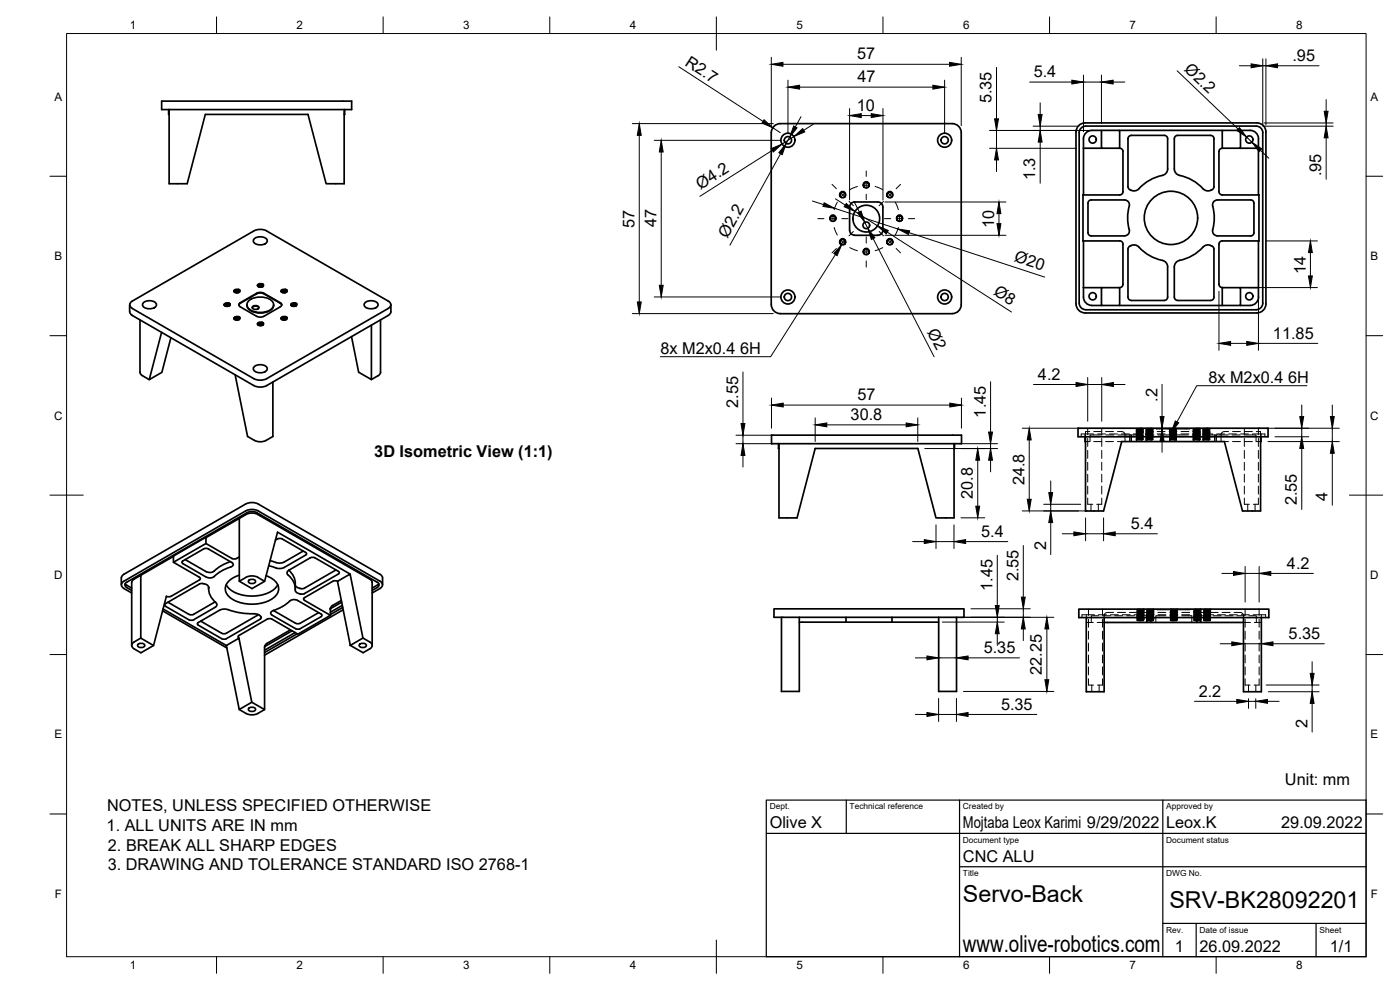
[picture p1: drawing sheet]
<svg xmlns="http://www.w3.org/2000/svg" width="420mm" height="297mm" viewBox="0 0 420 297" stroke-linecap="round" stroke-linejoin="round" font-family="sans-serif">
<defs><g id="words">
<g font-size="7">
<text x="289" y="270.6">Servo-Back</text>
<text x="350.9" y="272.3">SRV-BK28092201</text>
<text x="289" y="285.5">www.olive-robotics.com</text>
</g>
<g font-size="4.9">
<text x="257.3" y="17.8">57</text>
<text x="205.3" y="19.4" transform="rotate(33 205.3 19.4)">R2.7</text>
<text x="310.2" y="23.2">5.4</text>
<text x="355.2" y="21" transform="rotate(44 355.2 21)">Ø2.2</text>
<text x="387.9" y="18.3">.95</text>
<text x="257.3" y="24.8">47</text>
<text x="257.1" y="33.2">10</text>
<text x="297.6" y="31" transform="rotate(-90 297.6 31)">5.35</text>
<text x="396.5" y="52.8" transform="rotate(-90 396.5 52.8)">.95</text>
<text x="210.2" y="57" transform="rotate(-32 210.2 57)">Ø4.2</text>
<text x="310.7" y="54.1" transform="rotate(-90 310.7 54.1)">1.3</text>
<text x="190.4" y="68.3" transform="rotate(-90 190.4 68.3)">57</text>
<text x="197" y="68.2" transform="rotate(-90 197 68.2)">47</text>
<text x="218.3" y="71.8" transform="rotate(-61 218.3 71.8)">Ø2.2</text>
<text x="298.3" y="68.5" transform="rotate(-90 298.3 68.5)">10</text>
<text x="304.1" y="78.4" transform="rotate(18 304.1 78.4)">Ø20</text>
<text x="391.9" y="82.2" transform="rotate(-90 391.9 82.2)">14</text>
<text x="297.9" y="88.2" transform="rotate(33 297.9 88.2)">Ø8</text>
<text x="278.2" y="99.5" transform="rotate(63 278.2 99.5)">Ø2</text>
<text x="382" y="101.6">11.85</text>
<text x="198.2" y="106.3">8x M2x0.4</text>
<text x="222.1" y="106.3">6H</text>
<text x="311.5" y="114">4.2</text>
<text x="362.6" y="115">8x M2x0.4</text>
<text x="386.6" y="115">6H</text>
<text x="221.5" y="122.3" transform="rotate(-90 221.5 122.3)">2.55</text>
<text x="257.3" y="120.1">57</text>
<text x="295.8" y="125.3" transform="rotate(-90 295.8 125.3)">1.45</text>
<text x="347.3" y="120.6" transform="rotate(-90 347.3 120.6)">.2</text>
<text x="255.3" y="126">30.8</text>
<text x="112.3" y="137.2">3D Isometric View (1:1)</text>
<text x="292" y="149.7" transform="rotate(-90 292 149.7)">20.8</text>
<text x="307.4" y="145.6" transform="rotate(-90 307.4 145.6)">24.8</text>
<text x="389.2" y="151.6" transform="rotate(-90 389.2 151.6)">2.55</text>
<text x="398.4" y="150.2" transform="rotate(-90 398.4 150.2)">4</text>
<text x="294.5" y="161">5.4</text>
<text x="339.4" y="158.7">5.4</text>
<text x="313.9" y="165.2" transform="rotate(-90 313.9 165.2)">2</text>
<text x="386.2" y="170.7">4.2</text>
<text x="297.8" y="177.3" transform="rotate(-90 297.8 177.3)">1.45</text>
<text x="305.6" y="174.4" transform="rotate(-90 305.6 174.4)">2.55</text>
<text x="386.7" y="191.7">5.35</text>
<text x="295.2" y="195.9">5.35</text>
<text x="312.7" y="202.4" transform="rotate(-90 312.7 202.4)">22.25</text>
<text x="359.7" y="209">2.2</text>
<text x="300.4" y="212.9">5.35</text>
<text x="392.4" y="218.4" transform="rotate(-90 392.4 218.4)">2</text>
<text x="385.6" y="235.5">Unit: mm</text>
<text x="32.2" y="243.4">NOTES, UNLESS SPECIFIED OTHERWISE</text>
<text x="32" y="249.4">1. ALL UNITS ARE IN mm</text>
<text x="231" y="248.5">Olive X</text>
<text x="289" y="248.5">Mojtaba Leox Karimi 9/29/2022</text>
<text x="350" y="248.5">Leox.K</text>
<text x="384.5" y="248.5">29.09.2022</text>
<text x="32.4" y="255.2">2. BREAK ALL SHARP EDGES</text>
<text x="32.3" y="261.1">3. DRAWING AND TOLERANCE STANDARD ISO 2768-1</text>
<text x="289" y="258.6">CNC ALU</text>
<text x="352.6" y="285.7">1</text>
<text x="360" y="285.5">26.09.2022</text>
<text x="399.1" y="285.7">1/1</text>
</g>
<g font-size="3.5">
<text x="39" y="8.8">1</text>
<text x="89" y="8.8">2</text>
<text x="139" y="8.8">3</text>
<text x="189" y="8.8">4</text>
<text x="239" y="8.8">5</text>
<text x="289" y="8.8">6</text>
<text x="339" y="8.8">7</text>
<text x="389" y="8.8">8</text>
<text x="16.3" y="30.2">A</text>
<text x="411.3" y="30.2">A</text>
<text x="16.3" y="78">B</text>
<text x="411.3" y="78">B</text>
<text x="16.2" y="125.9">C</text>
<text x="411.2" y="125.9">C</text>
<text x="16.2" y="173.7">D</text>
<text x="411.2" y="173.7">D</text>
<text x="16.3" y="221.6">E</text>
<text x="411.3" y="221.6">E</text>
<text x="16.4" y="269.4">F</text>
<text x="411.4" y="269.4">F</text>
<text x="39" y="290.8">1</text>
<text x="89" y="290.8">2</text>
<text x="139" y="290.8">3</text>
<text x="189" y="290.8">4</text>
<text x="239" y="290.8">5</text>
<text x="289" y="290.8">6</text>
<text x="339" y="290.8">7</text>
<text x="389" y="290.8">8</text>
</g>
<g font-size="2.5">
<text x="231" y="242.9">Dept.</text>
<text x="255" y="242.9">Technical reference</text>
<text x="289" y="242.9">Created by</text>
<text x="350" y="242.9">Approved by</text>
<text x="289" y="252.8">Document type</text>
<text x="350" y="252.8">Document status</text>
<text x="289" y="262.9">Title</text>
<text x="350" y="262.9">DWG No.</text>
<text x="350" y="279.9">Rev.</text>
<text x="360" y="279.9">Date of issue</text>
<text x="396" y="279.9">Sheet</text>
</g>
</g></defs>
<!-- layer: Visible -->
<g fill="none" stroke="#000" stroke-width=".51">
<path d="M48.5 30.3h57v2.6h-57zM50.6 32.9l.2 1.4M50.8 32.9v22.2h5.4l5.4-20.8h30.8l5.5 20.8h5.4v-22.2M103.4 32.9l-.1 1.4M232.5 37.7l1.7-.6h51.6a2.7 2.7 0 0 1 2.7 2.7v51.6a2.7 2.7 0 0 1-2.7 2.7h-51.6a2.73 2.73 0 0 1-2.7-2.7v-51.6a2.69 2.69 0 0 1 1-2.1zM330.6 39.1h5.4v5.4h-5.4zM330.6 39.1h-2.9a2.51 2.51 0 0 0-2.5 2.5l-.2 16.9M336 39.1h30.8M366.8 39.1h5.5v5.4h-5.5zM372.3 39.1h2.9a2.51 2.51 0 0 1 2.5 2.5l.1 16.9M377 37.8h-51.1a2 2 0 0 0-2 2v51.1a2 2 0 0 0 2 2h51.1M377 37.8a2 2 0 0 1 2 2v51.1a1.96 1.96 0 0 1-2 2"/>
<path d="M252.2 57.8a.89 .89 0 0 1 1-.3 .89 .89 0 0 1 .6 .8l-.3 .8 .2-.5-.1-.6-.5-.3-.6 .1-.4 .6 .2 .7-.3-.7zM253.5 59.1l-.6 .2-.6-.2M259.7 54.6l-.6 .6v.6l.3 .3-.2-.7 .6-.6 .8 .3 .2 .6-.2 .4 .2-.2v-.8l-.6-.5M259.7 54.6h.5M260.6 56.1l-.6 .3-.6-.3M266.4 57.8a.9 .9 0 0 1 1.1-.2 .9 .9 0 0 1 .4 1l-.2 .5 .1-.4-.1-.7-.9-.3-.5 .6 .1 .8-.3-.5zM267.7 59.1l-.7 .2-.6-.2M325.2 44.5h5.4M327.5 60a1.01 1.01 0 0 0-1 1v8.8a1.01 1.01 0 0 0 1 1h10a1.65 1.65 0 0 0 1.2-2.7 16.1 16.1 0 0 1 .2-6.9l-.5-.9-.9-.3h-10M336 44.5a1.01 1.01 0 0 1 1 1v12a.97 .97 0 0 1-1 1h-11v13.8h11M348.8 52.6a13.7 13.7 0 0 0-7.4 4.4 1.92 1.92 0 0 1-2.9-1M350.4 41.6v9.1"/>
<path d="M350.4 41.6a1.01 1.01 0 0 0-1-1h-9.9a1.01 1.01 0 0 0-1 1v14.4M350.4 50.7l-.4 1.2-1.2 .7M353.4 40.6h9.9a1.01 1.01 0 0 1 1 1v14.4M353.4 40.6a1.01 1.01 0 0 0-1 1l.1 9.5 .7 1.1 .8 .4M354 52.6a13.9 13.9 0 0 1 7.5 4.4 2 2 0 0 0 1.9 .1M363.7 56.9l-.3 .2M364.3 56l-.1 .5-.4 .4M366.8 44.5a1.01 1.01 0 0 0-1 1v12a1.01 1.01 0 0 0 1 1h11v13.8h-11M372.3 44.5h5.4M375.3 60h-9.9a1.67 1.67 0 0 0-1.3 2.6 16.6 16.6 0 0 1-.2 7l.5 .8 1 .4h9.9M375.3 60a1.01 1.01 0 0 1 1 1v8.8a.97 .97 0 0 1-1 1M76.2 71.7a2.77 2.77 0 0 1 4 .4 1.88 1.88 0 0 1-2.6 1.3 1.21 1.21 0 0 1-1.2-.4 1.21 1.21 0 0 1-.2-1.3z"/>
<path d="M80 69.3l36.5 21a1.16 1.16 0 0 1 .8 1.1 1.16 1.16 0 0 1-.8 1.1M80 69.3l-1.6-.5-1.2 .1-1 .4-36.5 21a1.16 1.16 0 0 0-.8 1.2 1.16 1.16 0 0 0 .8 1M249.3 64.9a.91 .91 0 0 1 1.1-.2 .91 .91 0 0 1 .4 .9l-.2 .6 .2-.4-.2-.7-.4-.3-.6 .1-.4 .5 .2 .8-.3-.6zM250.6 66.1l-.6 .3-.6-.3M252.2 71.9a.91 .91 0 0 1 1.1-.1 .91 .91 0 0 1 .5 .9l-.3 .5 .2-.4-.2-.7-.3-.2h-.6l-.5 .6 .2 .7-.3-.6zM253.5 73.2l-.6 .3-.6-.3M255 62.1v7M255 69.1a1.49 1.49 0 0 0 1.5 1.5M256.5 60.6h7M256.5 70.6h7M256.5 60.6a1.49 1.49 0 0 0-1.5 1.5M259.2 75l.1-.1a.89 .89 0 0 1 .9-.3 .89 .89 0 0 1 .7 .8l-.3 .7 .2-.4-.2-.6-.5-.3-.5 .1-.4 .5 .2 .7-.3-.5z"/>
<path d="M260.6 76.2l-.6 .2-.6-.2M263.5 60.6a1.49 1.49 0 0 1 1.5 1.5v7a1.49 1.49 0 0 1-1.5 1.5M266.4 71.9a.91 .91 0 0 1 1.1-.1 .91 .91 0 0 1 .4 1l-.2 .4 .1-.9-.5-.4h-.4l-.6 .5 .1 .8-.3-.5zM267.7 73.2l-.7 .3-.6-.3M269.4 64.8a.9 .9 0 0 1 1-.1 .9 .9 0 0 1 .5 .9l-.3 .6 .2-.5-.2-.6-.4-.3h-.5l-.5 .6 .2 .8-.3-.8zM270.6 66.1l-.6 .3-.6-.3M325 72.3l.2 16.8a2.51 2.51 0 0 0 2.5 2.5M325 72.3h.1M336 72.3a.97 .97 0 0 1 1 1v12a1.01 1.01 0 0 1-1 1M338.5 74.8v14.3a1.01 1.01 0 0 0 1 1M339.1 73.9l-.4 .3-.2 .6M339.1 73.9l.4-.2a2.33 2.33 0 0 1 2.9 1.1 13.7 13.7 0 0 0 6.9 3.5l.9 .9 .2 .9"/>
<path d="M354 78.1l-1.1 .7-.5 1.3M363.4 73.7l.3 .2M363.4 73.7a2.36 2.36 0 0 0-3 1.1 13 13 0 0 1-6.4 3.3M363.8 73.9l.4 .3 .1 .6M364.3 74.8v14.3a1.01 1.01 0 0 1-1 1M366.8 72.3a1.01 1.01 0 0 0-1 1v12a1.01 1.01 0 0 0 1 1M377.8 72.3l-.1 16.8a2.51 2.51 0 0 1-2.5 2.5M377.8 72.3h.1M38.9 91.4l.1 2.4 .7 .8 36.5 21.1 1 .4h1.2l1.6-.4M39.7 92.5l36.5 21.1 1 .4 1.2 .1 1.6-.5M42 96v15.7l.4 .8 2.4 1.4M43 90.9a2.77 2.77 0 0 1 3.9 .4 1.88 1.88 0 0 1-2.6 1.3 1.21 1.21 0 0 1-1.2-.4 1.21 1.21 0 0 1-.1-1.3z"/>
<path d="M48.5 99.7l-3.7 14.2 3.8-2.2 2.7-10.4M67.3 91.4l.3-.3h.6l.7 .5v.1l-1-.3-.5 .2M67.3 91.5l.8-.3 .6 .1 .2 .4M67.4 91.7l.9-.2 .5 .3M67.6 91.8l1 .1M67.7 91.8l.8 .1M67.8 91.2h.4M67.8 91.5h.4M67.8 91.8h.4M68.6 90.9l.4 .4M68.6 90.9h-.8l-.5 .5M68.6 90.9l.5 .4-.4 .5a1.2 1.2 0 0 1-1.4-.4"/>
<path d="M70.2 95.5l.3-.3h.6l.6 .2 .1 .4-.8-.3-.7 .2 .9-.1 .5 .3M70.2 95.6l.9-.4 .7 .5M70.2 87.3l.4-.3h.6l.6 .3v.3l-.8-.3-.7 .3 .8-.2 .6 .3M70.2 87.4l.8-.3 .7 .2 .1 .3M70.5 95.9l1 .1M70.5 87.7l1 .1M70.6 95.9l.8 .1M70.6 87.8h.8M70.7 95.3h.5M70.7 95.6h.5M70.7 95.9h.5M70.7 87.1h.5"/>
<path d="M70.7 87.4h.5M70.7 87.7h.5M71.6 95l.4 .4-.4 .5a1.17 1.17 0 0 1-1.4-.4M71.6 86.8l.4 .4-.4 .5a1.09 1.09 0 0 1-1.4-.4M71.8 91.1l5.3-3.1 1.2-.3 .9 .3 4.9 2.8 .4 .8-.4 .4-4.9 2.9-1.3 .2-.9-.2-4.9-2.9-.4-.4zM72 95.3l-.9-.3-.6 .1-.3 .4M72 87.2l-.4-.3-.7-.1-.6 .2-.1 .3M74.1 91.4a2.91 2.91 0 0 0 3.2 2.5 4.5 4.5 0 0 0 4.7-1.8l.1-.5M74.7 90.2a5.6 5.6 0 0 1 7.2 .5 1.95 1.95 0 0 1-1.6 2.7 5.6 5.6 0 0 1-6-1.2 1.51 1.51 0 0 1 .4-2zM75.7 92.3a1.24 1.24 0 0 1 2 0M75.8 92l.5-.3h.8l.6 .6a1.16 1.16 0 0 1-2 0zM77.3 97.2l.3-.3 .6-.1 .7 .5v.2l-.8-.3-.7 .2"/>
<path d="M77.3 97.3l.9-.4 .7 .5M77.3 85.7l.8-.3 .7 .2 .1 .3M77.4 85.9l.8-.3 .7 .4M77.4 97.4l.7-.2 .7 .4M77.4 85.9l.8-.2 .6 .3M77.6 97.6h1M77.6 86l1 .1M77.7 97.6l.8 .1M77.7 86.1h.8M77.8 97h.4M77.8 97.3h.4M77.8 97.6h.4"/>
<path d="M77.8 85.4h.4M77.8 85.7h.4M77.8 86h.4M78.6 96.7l.5 .3M78.6 96.7h-.9l-.4 .5M78.6 85.2l.5 .3M78.6 85.2h-.9l-.4 .4 .4-.3h.6l.6 .3v.3M78.6 96.7l.5 .5-.4 .4a1.17 1.17 0 0 1-1.4-.4M78.6 85.1l.5 .5-.4 .4a1.08 1.08 0 0 1-1.4-.4M82.1 91.4v.2M84.4 95.5l.3-.3h.6l.5 .2 .2 .4M84.4 95.6l.9-.4 .7 .5"/>
<path d="M84.4 87.3l.3-.3h.7l.5 .3 .1 .3M84.4 87.4l.8-.3 .6 .2 .2 .3M84.4 95.7l.8-.2 .7 .3M84.4 87.6l.7-.3 .8 .4M84.5 95.8l.6-.2 .8 .3M84.5 87.6l.8-.2 .6 .3M84.6 91.5l-.5-.5-4.9-2.9-1.3-.2-.8 .2-5 2.9-.4 .5M84.6 95.9l1.1 .1M84.6 87.7l1.1 .1M84.8 95.9l.8 .1M84.8 87.8h.8M84.9 95.3h.4"/>
<path d="M84.9 95.6h.4M84.9 95.9h.4M84.9 87.1h.4M84.9 87.4h.4M84.9 87.7h.4M85.7 95l.5 .4-.4 .5a1.2 1.2 0 0 1-1.4-.4M85.7 86.8l.5 .5-.4 .4a1.11 1.11 0 0 1-1.4-.4M86.1 95.3l-.9-.3-.6 .1-.2 .4M86.1 87.2l-.3-.3-.8-.1-.5 .2-.1 .3M87.3 91.5l.8-.3 .6 .1 .2 .4M87.4 91.6l.7-.2 .8 .3-.6-.2-.9 .2M87.6 91.8l1 .1"/>
<path d="M87.7 91.8l.8 .1M87.8 91.2h.4M87.8 91.8h.4M87.8 91.5h.4M88.7 90.9l.3 .2M89 91.2l.1 .3-.4 .3a1.17 1.17 0 0 1-1.4-.4M89.1 91.3l-.9-.4-.9 .4 .9-.2 .6 .2 .1 .4M109.5 90.9a2.77 2.77 0 0 1 3.9 .4 1.88 1.88 0 0 1-2.6 1.3 1.21 1.21 0 0 1-1.2-.4 1.21 1.21 0 0 1-.1-1.3zM111.5 97.6v16.3l-3.9-2.2-2.1-10.7M114.2 96v15.7l-.2 .5-.5 .5M116.5 92.5l-36.5 21.1M117.3 91.4v2.4l-.8 .8-36.5 21.1"/>
<path d="M325.2 86.3h5.4M325.6 93.9h51.6M327.7 91.7h2.9M330.6 86.3h5.4v5.4h-5.4zM336 91.7h30.8M339.5 90.2h9.9M350.4 80.1v9M350.4 89.1a1.01 1.01 0 0 1-1 1M352.4 80.1v9a1.01 1.01 0 0 0 1 1M353.4 90.2h9.9M366.8 86.3h5.5v5.4h-5.5zM372.3 91.7h2.9"/>
<path d="M372.3 86.3h5.4M377.2 93.9a2.7 2.7 0 0 0 2.7-2.7v-51.6a2.7 2.7 0 0 0-2.7-2.7h-51.6a2.73 2.73 0 0 0-2.7 2.7v51.6a2.7 2.7 0 0 0 2.7 2.7M70.6 112.5l3.7 18.4 2 1.2M76.2 110.1a2.77 2.77 0 0 1 4 .3 1.88 1.88 0 0 1-2.6 1.4 1.21 1.21 0 0 1-1.2-.4 1.21 1.21 0 0 1-.2-1.3zM81.9 114.6v16.4a5.6 5.6 0 0 1-4.4 1.5l-1.2-.4M113.5 112.7l-2 1.2M231.5 130.6h57.1v2.5h-57.1zM233.6 133.1l.2 1.5M233.8 133.1v22.3h5.4l5.4-20.8h30.9l5.4 20.8h5.4v-22.3M286.5 133.1l-.2 1.5M323.5 128.5h57.1v2.5h-57.1zM325.6 131l.2 1.5"/>
<path d="M325.8 131v22.3h5.4l5.4-20.8h30.9l5.4 20.8h5.4v-22.3M378.5 131l-.2 1.5M71.8 155.6l-19.8 11.2M71.8 155.5v.3M71.8 155.8v18.6l3.8 2.2 3.8-2.2 3.9-14.7 21.8 12.5M73.8 154.4l-2 1.2M73.8 154.4l1.8-.5 1.8 .5M77.4 154.4l34.1 19.8 .2 .6v18.9M36.4 173.4v2.1M37.2 172.3l36.5-21.1 1-.3 1.2-.1 1.6 .4 36.5 21.1M37.2 176.6l2.3 1.3M37.2 172.3l-.6 .5-.2 .6"/>
<path d="M37.6 175.1l1.9 1.4M40.3 173.8l-.6 .4-.2 .6v18.9M42.3 172.6l-.1 18.9 3.9 2.2M49.9 178.9l-3.8 14.8-3.8 2.2-2.1-1.2M52 166.8v1.9M52 166.9l-11.8 6.9M54.7 168.5l6.4-3.8 .7-.2 .7 .2 7.1 4.1a.7 .7 0 0 1 .4 .8 .7 .7 0 0 1-.8 .5 14.6 14.6 0 0 0-5.4 3.2l-1 .1-.9-.2-7-4.1zM55.6 167.9l6.3 3.6a2.59 2.59 0 0 0 3.3-1l1.8-1.1 2.1-.9M60.9 175.1l1.2 .4a1.24 1.24 0 0 1 .5 1.5l.6 2 1.6 1.8a.83 .83 0 0 1 .3 .8 .83 .83 0 0 1-.6 .7l-6.4 3.7M60.9 175.1l-1 .1-10.2 5.9-.3 .4 .3 .4 7 4.1 .7 .1 .7-.1M61.9 161.2l-.1 1.9M62.6 176.1v.6"/>
<path d="M67.9 175.4a8.6 8.6 0 0 0 7.7 3.4 8.6 8.6 0 0 0 7.7-3.4M71 167.6l-.7 .1-.7-.1-7.8-4.5-9.8 5.6 7.8 4.5 .3 .6-8.7 5.1-.8 .2-.7-.2M71.8 174.4a5.6 5.6 0 0 1 4.5-1.6l1.1 .4 2 1.2M71.8 167.1l-.8 .5M71.8 172.6a4.8 4.8 0 0 0-4.2 4.4 5.7 5.7 0 0 0 4.7 3.9 11 11 0 0 0 10.6-2.3 3.2 3.2 0 0 0-1.2-5l-1.8-.9M74.6 174.2l1-.4a.8 .8 0 0 1 1 .9l-1 .4a.8 .8 0 0 1-1-.9zM82.7 162.1l.9-.5 1.1 .1 7 4 .3 .5-.3 .4-6.4 3.7a6.7 6.7 0 0 1-4.6-.6M86.4 171.3l6.7-3.9 .7-.2 .7 .2 7.3 4.2-.3 .6-10.1 5.9a2.18 2.18 0 0 1-2.8-1.1 5.8 5.8 0 0 0-2.4-4.8zM86.7 171.1a5.9 5.9 0 0 1 1.9 5.6M91 165.3l-5.7 3.3a5.9 5.9 0 0 1-4.2-.4M99.9 174.4l-8.5 4.9-.3 .4 .3 .4 7.8 4.5-9.8 5.7-7.8-4.5-1-.2-8.9 5.1-.3 .4 .3 .4M99.9 174.4l.7-.2 .7 .2"/>
<path d="M100.8 171l-9.4 5.5a2.41 2.41 0 0 1-2.8-.9M101.3 174.4l3.8-2.2 3.8 19.2-3.8 2.2zM113.2 174.7l-36.2-20.9-1.4-.3-1.4 .3-36.1 20.9a.86 .86 0 0 0-.6 .8 .86 .86 0 0 0 .6 .8l1.4 .9M113.2 176.3l-1.5 .9M113.2 175.6l-1.5 .9M113.2 174.7a.86 .86 0 0 1 .6 .8 .86 .86 0 0 1-.6 .8M113.7 175.1l-.5 .5M114 172.3l.8 .8v2.4M114 176.6a1.16 1.16 0 0 0 .8-1.1 1.16 1.16 0 0 0-.8-1.1l-36.5-21.1-1-.4h-1.2l-1.6 .4-36.5 21.1a1.16 1.16 0 0 0-.8 1.1 1.16 1.16 0 0 0 .8 1.1M114 176.6l-2.3 1.3M40.3 192.6a1.08 1.08 0 0 0-.8 1.1 1.08 1.08 0 0 0 .8 1M41.4 193.4l1-.4a.8 .8 0 0 1 1 .9l-1 .4a.8 .8 0 0 1-1-.9z"/>
<path d="M42.2 191.5l-2 1.1M48.8 183.3l19.3 11.1M48.9 182.7l19 11M50.4 180.7l6.3 3.6 .7 .2 .7-.2M60.2 186.4l6.3 3.6 .7 .2 .7-.2M64.5 180.6l-6.4 3.7M64.6 180.6h-.1M67.9 193.7l3.8-2.2 3.9 19.2-3.8 2.2zM76.2 184.2a1.58 1.58 0 0 1 2.1 1.4l-10.4 6M76.2 184.1a26.5 26.5 0 0 1-8.8-1.4l-1.5 .4-6.4 3.7-.3 .4 .3 .4 7 4 .7 .2 .7-.2M77.6 184.4l-9.7 5.6M81.7 184.6a.72 .72 0 0 1-.4-.9 .72 .72 0 0 1 .7-.5 14.6 14.6 0 0 0 5.4-3.1l1-.2 .9 .3 7 4 .3 .2v.4l-6.5 3.8-.7 .2-.7-.2-7-4"/>
<path d="M82.1 183.2l6.6 3.8 .7 .2 .7-.2 5.5-3.2M87.2 189l-7.1 4-.6 .7-.1 19.2-3.8-2.2M87.7 189.3l-8.3 4.7M88.6 189.8l-9.2 5.3M89.2 190.1l-9.8 5.7M99.1 182.7h.1M99.2 182.7v1.9M102.4 180.2l-2.6 1.5-.7 1M102.5 180.7l-3.4 2M102.7 181.6l-3.5 2.1M102.8 182.3l-3.6 2.1M103 183l-23.6 13.6"/>
<path d="M107.9 193.4l1-.4a.8 .8 0 0 1 1 .9l-1 .4a.8 .8 0 0 1-1-.9zM108.9 191.4l2.1 1.2a1.08 1.08 0 0 1 .7 1.1 1.08 1.08 0 0 1-.7 1l-2 1.1-3.9-2.2M232.3 182.7h57v2.5h-57zM234.5 185.2v22.3h5.4v-22.3M239.9 186.7h41.8M253.9 185.2v1.5M267.7 185.2v1.5M281.7 185.2v22.3h5.4v-22.3M323.8 182.8h57v2.5h-57zM326 185.3v22.2h5.4v-22.2M331.4 186.8h41.8M345.4 185.3v1.5"/>
<path d="M359.2 185.3v1.5M373.2 185.3v22.2h5.3v-22.2M71.8 212.9a5.7 5.7 0 0 0 4.5 1.5l1.1-.3 2-1.2M74.6 212.6l1-.4a.8 .8 0 0 1 1 .9l-1 .4a.8 .8 0 0 1-1-.9z"/>
<circle cx="236.5" cy="42.1" r="2.11"/>
<circle cx="236.5" cy="42.1" r="1.09"/>
<circle cx="283.5" cy="42.1" r="2.11"/>
<circle cx="283.5" cy="42.1" r="1.09"/>
<circle cx="327.9" cy="41.9" r="1.09"/>
<circle cx="374.9" cy="41.9" r="1.09"/>
<circle cx="260" cy="67.6" r="1.01"/>
<circle cx="260" cy="65.6" r="4"/>
<circle cx="351.4" cy="65.4" r="8"/>
<circle cx="236.5" cy="89.1" r="2.11"/>
<circle cx="236.5" cy="89.1" r="1.09"/>
<circle cx="283.5" cy="89.1" r="2.11"/>
<circle cx="283.5" cy="89.1" r="1.09"/>
<circle cx="327.9" cy="88.9" r="1.09"/>
<circle cx="374.9" cy="88.9" r="1.09"/>
</g>
<!-- layer: Hidden -->
<g fill="none" stroke="#000" stroke-width=".3">
<path d="M325.6 130.2v.8M325.8 132.5h1.2M326.4 128.5v1.9M326.4 131.6v2.3M326.4 135.1v2.4M326.4 138.7v2.4M327 129.5h-1.2v1.5M328.2 130.2h-3.7v.8M328.2 132.5h2.4M328.2 129.5h2.4M329.4 130.2h2.4M330.6 128.5v1.9"/>
<path d="M330.6 131.6v2.3M330.6 135.1v2.4M330.6 138.7v2.4M330.7 130.5h-3.6v2M331.8 132.5h2.4M331.8 129.5h2.4M331.9 130.5h2.4M333 130.2h2.4M335.4 129.5h1.2a1.01 1.01 0 0 1 1 1v2M335.4 132.5h1.2M335.5 130.5h3.6M336.6 130.2h2.3"/>
<path d="M339 130.5v2M339.1 130.5v2M339.6 130.5v2M340.1 130.2h2.4M341 132h.1M341 128.8l.2 .2M341 129.2h.1M341 129.6h.1M341 130.4h.1M341 131.2l.2 .1-.2 .3M341 131.6h.1M341 130.4l.2 .1-.2 .3 .2 .3 1.7 .1-.8 .1"/>
<path d="M341 129.6l.2 .1-.2 .3 .2 .2-.2 .2M341 131.6l.2 .1-.2 .3M341 129.2l.2 .2-.2 .2M341 129.6l2.1 .2h-.3M341.1 129.2l2 .2-.4 .1M341.1 131.6l2 .2-.4 .1M341.1 128.5l-.1 .3M341.2 128.9l-.2 .3M341.2 131l-.2 .2M341.3 131.7l1.5 .3h-1.8l.5-.1M341.4 128.5h.1M341.5 130.6h-.3l1.6 .2-.4 .1"/>
<path d="M341.5 131.5l1.3 .1-1 .2M341.5 129.5l-.5 .1 1.8 .2M341.6 129.3l1.5 .1-.9 .1M341.6 131.6l1.5 .2-.9 .1M341.6 129.9l-.6 .1 1.8 .1M341.6 131.3h-.4l1.7 .2-.4 .1M341.7 128.9l1.4 .1-1.9 .1 1.5-.2M341.7 131.3l1.4 .1-1 .1M341.8 128.5l1.3 .1-1.6 .1M341.8 130.2h-.6l1.7 .2-3.8 .1M341.8 131.9l1.1 .1M341.9 130.9h-.7l1.6 .3 .3-.2"/>
<path d="M342.1 129.7l-.9 .1 1.5 .2M342.1 129.9l-1.1 .1 1.2 .1M342.2 128.9l.9 .1-1.5 .1M342.2 131.3l.9 .1-1.5 .1M342.2 130.3l-1.2 .1 1.2 .1M342.2 130.4l-1 .1 1.4 .2M342.2 130.9l.9 .1-1.6 .1M342.3 128.7h.5l-1.6 .2 .2 .1M342.3 128.5l.8 .1-2.1 .2M342.4 129.3l-1.2 .1 1.2 .2M342.5 130l-1.3 .1 1.1 .2M342.6 129.1h.3l-1.7 .2 .5 .1"/>
<path d="M342.6 128.5l-1.4 .1 .6 .1M342.7 130.3l-1.7 .1 .7 .1M342.8 130.9l.3 .1-2.1 .2M342.8 130.6l-1.8 .2h.6M342.8 130.6h.3l-2 .2M342.8 129.2l.3 .2-.3 .2-1.6 .1 .8 .1M342.8 128.8l.3 .2-.3 .1M342.8 130.4l.3 .2-.3 .2M342.8 131.6l.3 .2-.3 .2M342.8 129.6l.3 .2M342.8 130l.3 .2M342.8 130.8l.3 .2"/>
<path d="M342.8 131.2l.3 .2M342.9 128.7v.1M342.9 129.1v.2M342.9 129.5v.2M342.9 129.9v.2M342.9 130.3v.2M342.9 130.7v.1M342.9 131.1v.1M342.9 131.5v.1M342.9 131.9v.1M342.9 128.5l.2 .1M343.1 128.6h.1"/>
<path d="M343.1 129.8h.1M343.1 130.2h.1M343.1 131h.1M343.1 131.4h.1M343.1 128.6l-.3 .1M343.1 129.8l-.3 .1M343.1 130.2l-.3 .2M343.1 131.4l-.3 .2M343.7 130.2h2.4M343.9 130.5h2.4M343.9 130.4l.2 .1-.2 .3 .3 .3 1.6 .1-.8 .1M343.9 132h.1"/>
<path d="M343.9 128.8l.3 .2M343.9 129.2h.1M343.9 129.6h.1M343.9 129.6l.3 .2-.3 .2 .3 .1-.3 .3M343.9 130.4h.1M343.9 131.2l.3 .1-.3 .3M343.9 131.6h.1M343.9 131.6l.3 .1-.3 .3M343.9 129.2l.3 .2-.3 .2M344 129.6l2 .2h-.3M344 132h.1M344 129.2l2 .2-.3 .1"/>
<path d="M344 131.6l2 .2-.3 .1M344.1 128.5l-.2 .3M344.1 128.9l-.2 .3M344.2 131l-.3 .2M344.3 131.7l1.5 .2-1.8 .1 .5-.1M344.4 128.5h-.1M344.4 131.5l1.4 .1-1.1 .2M344.5 129.5l-.6 .1 1.9 .2M344.5 130.6h-.3l1.6 .2-.5 .1M344.5 129.3l1.5 .1-.9 .1M344.5 131.6l1.5 .2-.9 .1M344.6 129.9l-.7 .1 1.8 .1"/>
<path d="M344.6 131.3h-.4l1.6 .2-.4 .1M344.6 128.9l1.4 .1-1.8 .1 1.5-.2M344.6 131.3l1.4 .1-.9 .1M344.7 128.5l1.3 .1-1.5 .1M344.7 130.2h-.6l1.6 .3M344.8 131.9l1 .1M344.8 130.9h-.6l1.5 .3M345 129.7l-.8 .2 1.5 .1M345.1 129.9l-1.2 .1 1.3 .1M345.1 128.9l.9 .1-1.4 .1M345.1 131.3l.9 .1-1.5 .1M345.1 130.3l-1.2 .1 1.2 .1"/>
<path d="M345.2 130.9l.8 .1-1.5 .1M345.2 130.4l-1 .1 1.3 .2M345.2 128.5l.8 .1-2 .2M345.2 128.7h.6l-1.6 .2 .1 .1M345.4 129.3l-1.2 .1 1.1 .2M345.4 130l-1.2 .1 1 .2M345.5 129.1h.3l-1.6 .2 .4 .1M345.6 128.5l-1.4 .1 .5 .1M345.7 130.3l-1.8 .1 .7 .1M345.7 130.9l.3 .1-2 .2M345.7 130.6l-1.8 .2h.6M345.8 130.6h.2l-2 .2"/>
<path d="M345.8 129.5l-1.6 .2 .7 .1M345.8 129.2l.2 .2-.2 .3 .2 .1M345.8 130.4l.2 .2-.2 .2M345.8 130.7l.2 .3M345.8 131.9v.1M345.9 128.5l.1 .1M346 128.6l-.2 .1 .2 .3-.2 .3M346 131.4l-.2 .1 .2 .3-.2 .2M346 128.6h.1M346 129.8h.1M346 130.2h.1M346 131h.1"/>
<path d="M346 131.4h.1M346 129.8l-.2 .1 .2 .3M346 130.2l-.2 .3M346 131l-.2 .2 .2 .2M346.1 129.5h-2.1v3M347 128.5v.2h4.5M347.3 129.5h2.4M347.3 130.2h2.4M347.5 130.5h3.5v2M348 128.5v.2M350.9 129.5h2.3M350.9 130.2h2.3"/>
<path d="M351 130.4l.2 .1-.2 .3 .3 .3 1.5 .1-.7 .1M351 132h.1M351 129.2h.1M351 129.6h.1M351 129.6l.2 .1-.2 .3 .2 .2-.2 .2M351 130.4h.1M351 131.6h.1M351 131.6l.2 .1-.2 .3M351 129.2l.2 .2-.2 .2M351 129.6l2.1 .2h-.3M351 129.2l2.1 .2-.4 .1M351 131.6l2.1 .2-.4 .1"/>
<path d="M351 128.5v.2M351.2 128.5l-.2 .3 .2 .2M351.2 131l-.2 .2 .2 .3-.2 .1M351.2 128.9l-.2 .3M351.3 131.7l1.5 .3h-1.8l.5-.1M351.5 128.5h-.1M351.5 129.5l-.5 .1 1.8 .2M351.5 130.6h-.3l1.6 .2-.4 .1M351.5 131.5l1.3 .1-1 .2M351.6 129.3l1.5 .1-.9 .1M351.6 131.6l1.5 .2-.9 .1M351.6 129.9l-.6 .1 1.8 .1"/>
<path d="M351.6 128.9l1.5 .1-1 .1M351.8 128.5l1.3 .1-1.5 .1M351.8 130.2l-.6 .1 1.5 .2M351.8 131.9l1 .1M351.9 130.9h-.7l1.6 .3M352.1 129.7l-.9 .2 1.5 .1M352.1 129.9l-1.1 .1 1.3 .1M352.1 131.5l1-.1-1.9-.1 1.6 .2-.3 .1M352.2 128.9l.9 .1-1.5 .1M352.2 131.3l.9 .1-1.5 .1M352.2 130.3l-1.2 .1 1.2 .1M352.2 130.9l.9 .1-1.5 .1"/>
<path d="M352.2 130.4l-1 .1 1.4 .2M352.3 128.7h.5l-1.6 .2 .2 .1M352.3 128.5l.8 .1-2.1 .2M352.4 129.3l-1.2 .1 1.2 .2M352.5 130l-1.3 .1 1.1 .2M352.6 129.1h.2l-1.6 .2 .5 .1M352.6 128.5l-1.4 .1 .6 .1M352.7 128.9l-1.5 .1 .9 .1M352.7 130.3l-1.7 .1 .6 .1M352.8 130.9l.3 .1-2.1 .2M352.8 130.6l-1.8 .2h.6M352.8 130.6h.3l-2.1 .2"/>
<path d="M352.8 129.5l-1.6 .2 .8 .1M352.8 129.2l.3 .2-.3 .1M352.8 130.4l.3 .2-.3 .2M352.8 129.5l.3 .3M352.8 130.7l.3 .3M352.8 131.9v.1M352.9 128.5l.2 .1M353 128.5v.2M353.1 128.6h.1M353.1 128.6l-.3 .1 .3 .3-.3 .3M353.1 129.8h.1M353.1 130.2h.1"/>
<path d="M353.1 131h.1M353.1 131.4h.1M353.1 131.4l-.3 .1 .3 .3-.3 .2M353.1 129.8l-.3 .1 .3 .3M353.1 130.2l-.3 .3M353.1 131l-.3 .2 .3 .2M354.4 129.5h2.4M354.4 130.2h2.4M356 128.5v.2M356.6 130.5h-3.6v2M357 128.5v.2h-4.4M357.8 130.5h2.4"/>
<path d="M358 129.5h2v3M358 130.2h2.4M358.1 132h.1M358.1 130.8l.3 .3 1.5 .1-.7 .1M358.1 128.8l.2 .2M358.1 129.2h.1M358.1 129.6h.1M358.1 129.6l.2 .1-.2 .3 .2 .2-.2 .2M358.1 130.4h.1M358.1 130.4l.2 .1-.2 .3M358.1 131.2l.2 .1-.2 .3M358.1 131.6h.1"/>
<path d="M358.1 131.6l.2 .1-.2 .3M358.1 129.2l.2 .2-.2 .2M358.1 129.6l2.1 .2h-.3M358.1 129.2l2.1 .2-.4 .1M358.1 131.6l2.1 .2-.4 .1M358.2 128.5l-.1 .3M358.3 128.9l-.2 .3M358.3 131l-.2 .2M358.4 131.7l1.5 .3h-1.8l.5-.1M358.5 128.5h-.1M358.6 130.6h-.3l1.6 .2-.4 .1M358.6 131.5l1.3 .1-1 .2"/>
<path d="M358.6 129.5l-.5 .1 1.8 .2M358.6 129.3l1.6 .1-.9 .1M358.6 131.6l1.6 .2-.9 .1M358.7 129.9l-.6 .1 1.7 .1M358.7 128.9l1.5 .1-1 .1M358.9 128.5l1.3 .1-1.6 .1M358.9 130.2l-.6 .1 1.5 .2M358.9 131.9l1 .1M359 130.9h-.7l1.6 .3M359.2 129.7l-.9 .1 1.5 .2M359.2 129.9l-1.1 .1 1.2 .1M359.2 131.5l1-.1-1.9-.1 1.6 .2-.3 .1"/>
<path d="M359.2 128.9l1 .1-1.5 .1M359.2 131.3l1 .1-1.5 .1M359.3 130.3l-1.2 .1 1.1 .1M359.3 130.9l.9 .1-1.6 .1M359.3 130.4l-1 .1 1.4 .2M359.4 128.7h.5l-1.6 .2 .2 .1M359.4 128.5l.8 .1-2.1 .2M359.5 129.3l-1.2 .1 1.2 .2M359.6 130l-1.3 .1 1.1 .2M359.7 129.1h.2l-1.6 .2 .5 .1M359.7 128.5l-1.4 .1 .6 .1M359.8 128.9l-1.5 .1 .9 .1"/>
<path d="M359.8 130.3l-1.7 .1 .6 .1M359.9 130.9l.3 .1-2.1 .2M359.9 130.6l-1.8 .2h.5M359.9 129.5l-1.6 .2 .8 .1M359.9 130.6h.3l-2.1 .2M359.9 129.2l.3 .2-.3 .1M359.9 130.4l.3 .2-.3 .2M359.9 129.5l.3 .3M359.9 130.7l.3 .3M359.9 131.1l.3 .3M359.9 131.9v.1M360 128.5l.2 .1"/>
<path d="M360.2 128.6h.1M360.2 128.6l-.3 .1 .3 .3-.3 .3M360.2 129.8h.1M360.2 130.2h.1M360.2 131h.1M360.2 131.4h.1M360.2 131.4l-.3 .2 .3 .2-.3 .2M360.2 129.8l-.3 .1 .3 .3M360.2 130.2l-.3 .3M360.2 131l-.3 .2M361 132h.1M361 130.8l.3 .3 1.6 .1-.8 .1"/>
<path d="M361 131.6l.3 .1-.3 .3M361 128.8l.3 .2M361 129.2h.1M361 129.6h.1M361 129.6l.3 .2-.3 .2 .3 .1-.3 .3M361 130.4h.1M361 130.4l.3 .2-.3 .2M361 131.2l.3 .1-.3 .3M361 131.6h.1M361 129.2l.3 .2-.3 .2M361 129.6l2.1 .2h-.3M361.1 129.2l2 .2-.4 .1"/>
<path d="M361.1 131.6l2 .2-.4 .1M361.1 128.5l.2 .1-.3 .2M361.2 128.9l-.2 .3M361.3 131l-.3 .2M361.3 131.7l1.6 .2-1.9 .1 .5-.1M361.4 130.5h3.6v2M361.4 128.5h.1M361.5 130.6h-.2l1.6 .2-.5 .1M361.5 131.5l1.4 .1-1.1 .2M361.5 129.5l-.5 .1 1.8 .2M361.6 129.3l1.5 .1-.9 .1M361.6 130.2h2.4"/>
<path d="M361.6 131.6l1.5 .2-.9 .1M361.6 129.9l-.6 .1 1.8 .1M361.7 128.9l1.4 .1-.9 .1M361.8 128.5l1.3 .1-1.6 .1M361.8 130.2h-.6l1.7 .2-.2 .1M361.8 131.9l1.1 .1M361.9 130.9l-.6 .1 1.5 .2M362.1 129.7l-.8 .2 1.4 .1M362.1 129.9l-1.1 .1 1.2 .1M362.1 131.5l1-.1-1.9-.1 1.7 .2-.4 .1M362.2 128.9l.9 .1-1.5 .1M362.2 131.3l.9 .1-1.5 .1"/>
<path d="M362.2 130.3l-1.2 .1 1.2 .1M362.2 130.9l.9 .1-1.6 .1M362.2 130.4l-1 .1 1.4 .2M362.3 128.7h.6l-1.7 .2 .2 .1M362.3 128.5l.8 .1-2.1 .2M362.4 129.3l-1.1 .1 1.1 .2M362.5 130l-1.3 .1 1.1 .2M362.6 129.1h.3l-1.7 .2 .5 .1M362.6 128.5l-1.3 .1 .5 .1M362.7 130.3l-1.7 .1 .7 .1M362.7 128.9l-1.5 .1 .9 .1M362.8 130.9l.3 .1-2.1 .2"/>
<path d="M362.8 130.6l-1.8 .2h.6M362.8 130.6h.3l-2 .2M362.8 129.5l-1.5 .2 .7 .1M362.9 129.2l.2 .2-.2 .1M362.9 130.4l.2 .2-.2 .2M362.9 129.5l.2 .3M362.9 130.7l.2 .3M362.9 131.1l.2 .3M362.9 131.9v.1M362.9 128.5l.2 .1M363.1 128.6l-.2 .1 .2 .3-.2 .3M363.1 131.4l-.2 .2 .2 .2-.2 .2"/>
<path d="M363.1 129.8l-.2 .1 .2 .3M363.1 130.2l-.2 .3M363.1 131l-.2 .2M363.1 128.6h.1M363.1 129.8h.1M363.1 130.2h.1M363.1 131h.1M363.1 131.4h.1M364.5 130.5v2M365 130.5h3.6M365 130.5v2M365.1 130.2h2.4"/>
<path d="M367.5 132.5h1.2M368.7 129.5h-1.2a1.01 1.01 0 0 0-1 1v2M368.7 130.2h2.4M369.8 130.5h2.4M369.9 132.5h2.4M369.9 129.5h2.4M372.3 130.2h2.4M373.4 130.5h3.6v2M373.4 128.5v1.9M373.4 131.6v2.3M373.4 135.1v2.4M373.4 138.7v2.4"/>
<path d="M373.5 132.5h2.4M373.5 129.5h2.4M375.9 130.2h3.7v.8M377 129.5h1.3v1.5M377 132.5h1.3M377.7 128.5v1.9M377.7 131.6v2.3M377.7 135.1v2.4M377.7 138.7v2.4M378.5 130.2v.8M326.4 149.4v1.9h1.5M326.4 142.3v2.4"/>
<path d="M326.4 145.9v2.3M327.4 151.3v2M329.6 151.3v2M330.6 149.4v1.9h-1.5M330.6 142.3v2.4M330.6 145.9v2.3M373.4 149.4v1.9h1.5M373.4 142.3v2.4M373.4 145.9v2.3M374.5 151.3v2M376.7 151.3v2M377.7 149.4v1.9h-1.5"/>
<path d="M377.7 142.3v2.4M377.7 145.9v2.3M326 186.8h2.1M326 184.5v.8M326.7 182.8v1.8M326.7 185.8v2.4M326.7 189.4v2.4M326.7 193v2.4M326.7 196.5v2.4M328.5 184.5h-3.8v.8M329.3 186.8h2.1M329.6 184.5h2.4"/>
<path d="M329.8 184.7h-2.3v2.1M330.9 182.8v1.8M330.9 185.8v2.4M330.9 189.4v2.4M330.9 193v2.4M330.9 196.5v2.4M330.9 184.7h2.4M333.2 184.5h2.4M334.2 183.8h-1.8a1.01 1.01 0 0 0-1 .9v.6M334.5 184.7h2.4M335.4 183.8h2.4M336.8 184.5h2.4"/>
<path d="M338.1 184.7h2.4M339 183.8h2.4M340.4 184.5h2.4M341.2 183l2.1-.2-2.1 .2 .7 .1zM341.2 183.4h.1M341.2 183.7v.1M341.2 184.5v.1M341.2 185.7v.1M341.2 186.1v.1M341.2 183.8l.3 .1-.3 .2 .3 .3-.3 .1M341.2 184.6l.3 .1-.3 .2 .3 .3M341.2 185.8l.3 .1-.3 .2"/>
<path d="M341.2 183.4l.3 .1-.3 .2M341.4 184.2l1.9 .2h-.4M341.4 184.2l1.9 .1-.5 .1M341.5 182.8l-.3 .2 .3 .1M341.5 183.1l-.3 .2M341.5 182.8h.1M341.5 183.6l1.6 .2-.7 .1M341.6 184.7l1.5 .2-.9 .1M341.6 184.3h-.1l1.6 .2-.6 .1M341.6 184.5l-.4 .1 2 .1M341.7 184.7h2.5M341.7 186.3h1.2"/>
<path d="M341.7 184.5l-.5 .1 1.9 .1M341.7 184.1l1.4 .1-1 .1M341.8 183.2h-.3l1.8 .3-1.7 .2M341.9 185.2l1.2 .1-1.2 .1M341.9 183.8l-.4 .1 1.6 .2-.3 .1M341.9 183.9l1.4 .1-1 .1M342 186.3h.1M342 184.5l1.1 .1-1.3 .1M342 183.8l1.3 .1-1.1 .2M342 186.2l.5 .1M342.2 183.4l-.7 .1 1.6 .2M342.2 184.8l-1 .1 1.4 .2"/>
<path d="M342.2 185.6l.9 .1-1.5 .2M342.3 184.9l-1.1 .1 1.4 .1M342.3 184.9l.8 .1-1.6 .2-.3 .2 .3 .1-.3 .2M342.5 182.8h-1l1.5 .2M342.5 186l.6 .1-1.9 .1M342.5 183l-1 .1 1.3 .1M342.5 183.5l.8 .1-1.6 .1M342.5 185.9l.8 .1-1.6 .1M342.5 183.8h1.9M342.6 185.9l.7 .1-1.7 .1M342.6 185.3l.5 .1-1.6 .2 .2 .1M342.8 185.2l-1.6 .1 .8 .1"/>
<path d="M342.9 186.3h.1M342.9 185.2l-1.7 .2h.8M342.9 185.8h.2l-1.6 .2 .5 .1M343.1 183.4l.2 .1-.2 .2 .2 .2M343.1 184.9l.2 .2M343.1 183.1l.2 .1-1.9 .2M343.2 185.5l.1 .1-1.9 .2M343.2 183.1l-2 .3h.2M343.2 185.5l-2 .2 .2 .1M343.3 185.6l-.2 .2 .2 .1-.1 .4h-.3M343.3 182.8l-.2 .1 .2 .2-.2 .3M343.3 184l-.2 .1 .2 .2"/>
<path d="M343.3 184.4l-.2 .1 .2 .3-.2 .1M343.3 185.2l-.2 .1 .2 .2M343.3 182.8h.1M343.3 183.9v.1M343.3 184.3v.1M343.3 185.2h.1M343.3 185.5v.1M343.9 184.5h2.4M344.2 184.7v2.1v-2.1M344.2 183.4h.1M344.2 183.7v.1M344.2 183.8l.2 .2-.2 .1 .2 .2-.2 .2"/>
<path d="M344.2 184.5v.1M344.2 184.6l.2 .1-.2 .2 .2 .3M344.2 185.7v.1M344.2 186.1v.1M344.2 185.8l.2 .1-.2 .2M344.2 183.4l.2 .1-.2 .2M344.3 183.8v3M344.3 184.2l1.9 .2h-.4M344.4 183.4l-.2-.1 2-.1-1.9 .2M344.4 184.2l1.8 .1-.4 .1M344.4 185.8l-.2-.1 2-.2-1.9 .3M344.4 183.8h1.9"/>
<path d="M344.4 183.8a1.01 1.01 0 0 1 1 .9v.6M344.4 183.1l-.2 .2M344.4 182.8h.1M344.4 182.8l-.2 .2 .2 .1M344.4 185.2l-.2 .1 .2 .2-.2 .2M344.4 183.6l1.6 .2-.7 .1M344.5 184.7l1.5 .2-.9 .1M344.5 184.3l1.5 .2-.6 .1M344.6 184.5l-.4 .1 1.9 .1-1.9-.1 .4-.1M344.6 186.3h1.2M344.7 184.1l1.3 .1-1 .1M344.7 183.2h-.3l1.6 .2-.4 .1"/>
<path d="M344.8 185.2l1.2 .1-1.2 .1M344.8 183.8l-.4 .1 1.6 .2-.3 .1M344.9 183.9l1.3 .1-1 .1M344.9 186.3h.1M344.9 184.5l1.1 .1-1.3 .1M345 183l-.8-.1 2-.1-2 .2 .7 .1M345 183.8l1.2 .1-1.1 .2M345 186.2l.5 .1M345.1 185.6l.9 .1-1.5 .2M345.1 183.4l-.7 .1 1.6 .2M345.2 184.8l-1 .1 1.3 .2M345.2 184.9l-1 .1 1.3 .1"/>
<path d="M345.2 184.9l.8 .1-1.6 .2M345.4 182.8h-1l1.5 .2M345.4 186l.6 .1-1.8 .1M345.4 183l-1 .1 1.3 .1M345.5 183.5l.7 .1-1.6 .1M345.5 185.9l.7 .1-1.6 .1M345.5 183.5h.7l-1.6 .2M345.5 185.3l.5 .1-1.6 .2 .3 .1M345.6 185.9l.6 .1-1.6 .1M345.7 185.2l-1.5 .1 .8 .1M345.8 186.3h.1M345.8 185.2l-1.6 .2h.7"/>
<path d="M345.8 185.8h.2l-1.6 .2 .6 .1M346 183.4l.2 .1-.2 .3 .2 .1M346 184.9l.2 .2M346.2 185.6l-.2 .1 .2 .2-.1 .4h-.3M346.2 182.8l-.2 .1 .2 .2-.2 .3M346.2 184l-.2 .1 .2 .2M346.2 184.4l-.2 .1 .2 .2-.2 .2M346.2 185.2l-.2 .1 .2 .2M346.2 182.8h.1M346.2 183.9v.1M346.2 184.3v.1M346.2 185.2h.1"/>
<path d="M346.2 185.5v.1M347.3 182.8v.2h4.4M347.5 183.8h2.4M347.5 184.5h2.4M348.3 182.8v.2M349.3 182.8v.2M349.9 184.7h-3v2.1M351.1 183.8h2.4M351.1 184.7h2.4M351.1 184.5h2.4M351.2 183.4h.1M351.2 183.7v.1"/>
<path d="M351.2 183.8l.3 .1-.3 .2 .3 .3-.3 .1M351.2 184.5v.1M351.2 184.6l.3 .1-.3 .2 .3 .3M351.2 185.7v.1M351.2 186.1v.1M351.2 185.8l.3 .1-.3 .2M351.2 183.4l.3 .2M351.3 182.8v.2M351.4 184.2l1.9 .2-1.9-.2M351.5 182.8l-.3 .2 .3 .1M351.5 183.1l-.3 .2M351.5 183.6l-.3 .1"/>
<path d="M351.5 182.8h.1M351.5 183.6l1.6 .2-.7 .1M351.6 184.7l1.5 .2-.9 .1M351.6 184.3l1.5 .2-.6 .1M351.6 184.5l-.4 .1 2 .1M351.7 186.3h1.2M351.7 184.5l-.5 .1 1.9 .1M351.7 184.1l1.4 .1-1 .1M351.8 183.2h-.3l1.6 .2-.4 .1M351.9 185.2l1.2 .1-1.2 .1M351.9 183.8l-.4 .1 1.6 .2-.3 .1M352 186.3h.6"/>
<path d="M352 183.9l1.3 .1-1 .1M352 183.8l1.3 .1-1.1 .2M352 184.5l1.1 .1-1.3 .1M352.2 185.6l.9 .1-1.5 .2M352.2 183.4l-.7 .1 1.6 .2M352.2 184.8l-1 .1 1.4 .2M352.3 184.9l-1.1 .1 1.4 .1M352.3 184.9l.8 .1-1.6 .2-.3 .1 .3 .2-.3 .2M352.5 182.8h-1l1.5 .2M352.5 186l.6 .1-1.9 .1M352.5 183l-1 .1 1.3 .1M352.6 183.5l.7 .1-1.6 .1"/>
<path d="M352.6 185.9l.7 .1-1.6 .1M352.6 183.5h.7l-1.7 .2M352.6 185.9l.7 .1-1.7 .1M352.6 185.3l.5 .1-1.6 .2 .2 .1M352.8 185.2l-1.6 .1 .8 .1M352.9 186.3h.1M352.9 185.2l-1.7 .2h.8M352.9 185.8h.2l-1.6 .2 .5 .1M353.1 183.4l.2 .1-.2 .3 .2 .1M353.1 184.9l.2 .2M353.1 183.1l.2 .1-1.9 .2M353.1 185.5l.2 .1-1.9 .2"/>
<path d="M353.2 183.1l-2 .2 .2 .1M353.2 185.5l-2 .2 .3 .1M353.3 182.8l-2.1 .1 .8 .1M353.3 182.8l-2.1 .2 .8 .1M353.3 185.6l-.2 .1 .2 .2-.1 .4h-.3M353.3 182.8l-.2 .1 .2 .2-.2 .3M353.3 184l-.2 .1 .2 .2M353.3 184.4l-.2 .1 .2 .2-.2 .2M353.3 185.2l-.2 .1 .2 .2M353.3 182.8h.1M353.3 183.9v.1M353.3 184.3v.1"/>
<path d="M353.3 185.2h.1M353.3 185.5v.1M354.7 184.7h3v2.1M354.7 183.8h2.3M354.7 184.5h2.3M356.3 182.8v.2M357.3 182.8v.2h-4.4M358.2 183.8h2M358.2 184.5h2.4M358.3 183.4h.1M358.3 183.7v.1M358.3 183.8l.2 .1-.2 .2 .2 .3-.2 .1"/>
<path d="M358.3 184.5v.1M358.3 184.6l.2 .1-.2 .2 .2 .3M358.3 185.7v.1M358.3 186.1v.1M358.3 185.8l.2 .1-.2 .2M358.3 183.4l.2 .2M358.4 184.2l2 .2h-.4M358.5 184.2l1.9 .1-.5 .1M358.5 182.8l-.2 .2 .2 .1M358.5 183.1l-.2 .2M358.5 183.6l-.2 .1M358.5 182.8h.1"/>
<path d="M358.6 183.6l1.6 .2-.7 .1M358.7 184.7l1.5 .2-.9 .1M358.7 184.3l1.5 .2-.6 .1M358.7 184.5h-.4l2 .2M358.8 186.3h1.2M358.8 184.5l-.5 .1 1.9 .1M358.8 184.1l1.4 .1-1 .1M358.9 183.2h-.4l1.7 .2-.4 .1M359 185.2l1.2 .1-1.2 .1M359 183.8l-.5 .1 1.7 .2-.3 .1M359 186.3h.6M359 183.9l1.4 .1-1 .1"/>
<path d="M359.1 183.8l1.3 .1-1.1 .2M359.1 184.5l1.1 .1-1.3 .1M359.3 185.6l.9 .1-1.5 .2M359.3 183.4l-.8 .1 1.7 .2M359.3 184.8l-1 .2 1.4 .1M359.4 184.9l-1.1 .1 1.3 .1M359.4 184.9l.8 .1-1.6 .2-.3 .1 .2 .2-.2 .2M359.6 182.8h-1.1l1.6 .2M359.6 186l.6 .1-1.9 .1M359.6 183l-1.1 .1 1.4 .1M359.6 183.5l.8 .1-1.6 .1M359.6 185.9l.8 .1-1.6 .1"/>
<path d="M359.7 183.5h.7l-1.7 .2M359.7 185.9l.7 .1-1.7 .1M359.7 185.3l.5 .1-1.7 .2 .3 .1M359.9 185.2l-1.6 .1 .8 .1M360 185.2l-1.7 .2h.7M360 186.3h.1M360 185.8h.2l-1.7 .2 .6 .1M360.2 183.4l.2 .1-.2 .2M360.2 183.8a1.01 1.01 0 0 0-1 .9v.6M360.2 183.7l.2 .2M360.2 184.9l.2 .2M360.2 183.8h1.8"/>
<path d="M360.2 183.1l.2 .1-2 .2M360.2 185.5l.2 .1-2 .2M360.3 183.1l-2 .2 .2 .1M360.3 183.8v3M360.3 185.5l-2 .2 .2 .1M360.4 182.8l-2.1 .1 .8 .1M360.4 182.8l-2.1 .2 .7 .1M360.4 184.7h1.3M360.4 185.6l-.2 .2 .2 .1-.1 .4h-.3M360.4 184.7v2.1v-2.1M360.4 182.8l-.2 .1 .2 .2-.2 .3M360.4 184l-.2 .1 .2 .2"/>
<path d="M360.4 184.4l-.2 .1 .2 .2M360.4 185.2l-.2 .1 .2 .2M360.4 182.8h.1M360.4 183.9v.1M360.4 184.3v.1M360.4 184.7l-.2 .2M360.4 185.2h.1M360.4 185.5v.1M361.3 183.4h.1M361.3 183.7v.1M361.3 183.8l.2 .2-.2 .1 .2 .2-.2 .2M361.3 184.5v.1"/>
<path d="M361.3 184.6l.2 .1-.2 .2 .2 .3M361.3 185.7v.1M361.3 186.1v.1M361.3 185.8l.2 .1-.2 .2M361.3 183.4l.2 .1-.2 .2M361.5 183.1l-.2 .2M361.5 182.8h.1M361.5 182.8l-.2 .2 .2 .1M361.5 183.6l1.6 .2-.7 .1M361.6 184.7l1.5 .2-.9 .1M361.6 184.3h-.1l1.6 .2-.6 .1M361.6 184.5l-.3 .1 1.9 .1"/>
<path d="M361.7 184.7h1.2M361.7 186.3h1.2M361.7 184.5l-.4 .1 1.9 .1M361.7 184.1l1.4 .1-1 .1M361.8 183.2h-.3l1.6 .2-.4 .1M361.8 184.5h2.4M361.9 185.2l1.2 .1-1.2 .1M361.9 183.8l-.4 .1 1.6 .2-.3 .1M362 186.3h.5M362 183.9l1.3 .1-1 .1M362 184.5l1.1 .1-1.3 .1M362 183.8l1.3 .1-1.1 .2"/>
<path d="M362.2 183.4l-.7 .1 1.6 .2M362.2 184.8l-.9 .1 1.3 .2M362.2 185.6l.9 .1-1.5 .2M362.3 184.9l-1 .1 1.3 .1M362.3 184.9l.8 .1-1.6 .2-.2 .1 .2 .2-.2 .2M362.5 182.8h-1l1.5 .2M362.5 186l.6 .1-1.8 .1M362.5 183l-1 .1 1.3 .1M362.5 183.5l.8 .1-1.6 .1M362.5 185.9l.8 .1-1.6 .1M362.6 183.5h.7l-1.6 .2M362.6 185.9h.7l-1.7 .2"/>
<path d="M362.6 185.3l.5 .1-1.6 .2 .2 .1M362.8 184.4l.5-.1-1.9-.1 1.9 .2h-.4M362.8 185.2l-1.5 .1 .7 .1M362.9 186.3h.1M362.9 185.2l-1.6 .2h.7M362.9 185.8h.2l-1.6 .2 .5 .1M363.1 184.9l.2 .2M363.1 183.4l.2 .1M363.2 183.1l.1 .1-1.9 .2M363.2 185.5l.1 .1-1.9 .2M363.2 183.8h2.4M363.2 183.1l-1.9 .2 .1 .1"/>
<path d="M363.2 185.5l-1.9 .2 .1 .1M363.3 182.8l-2 .1 .7 .1M363.3 182.8l-2 .2 .7 .1M363.3 186l-.1 .3h-.3M363.3 182.8l-.2 .1 .2 .2M363.3 183.2l-.2 .2M363.3 183.6l-.2 .1 .2 .2-.2 .3 .2 .1M363.3 184.4l-.2 .1 .2 .2M363.3 185.2l-.2 .1 .2 .2-.2 .3 .2 .1M363.3 184.8l-.2 .1M363.3 182.8h.1M363.3 183.1v.1"/>
<path d="M363.3 183.5v.1M363.3 183.9v.1M363.3 184.3v.1M363.3 184.7v.1M363.3 185.2h.1M363.3 185.5v.1M363.3 185.9v.1M364.1 184.7h2.4M365.4 184.5h2.3M366.8 183.8h2.4M367.6 184.7h2.4M369 184.5h2.3"/>
<path d="M370.4 183.8h1.8a1.01 1.01 0 0 1 1 .9v.6M371.2 184.7h2.4M372.5 184.5h2.4M373.2 186.8h2.1M373.7 182.8v1.8M373.7 185.8v2.4M373.7 189.4v2.4M373.7 193v2.4M373.7 196.5v2.4M374.8 184.7h2.2v2.1M376.1 184.5h3.7v.8M376.4 186.8h2.1"/>
<path d="M377.9 182.8v1.8M377.9 185.8v2.4M377.9 189.4v2.4M377.9 193v2.4M377.9 196.5v2.4M378.5 184.5v.8M326.7 203.7v1.9h1.5M326.7 200.1v2.4M327.7 205.6v1.9M329.9 205.6v1.9M330.9 203.7v1.9h-1.5M330.9 200.1v2.4"/>
<path d="M373.7 203.7v1.9h1.5M373.7 200.1v2.4M374.7 205.6v1.9M376.9 205.6v1.9M377.9 203.7v1.9h-1.5M377.9 200.1v2.4"/>
</g>
<!-- layer: Border -->
<g fill="none" stroke="#000" stroke-width=".3">
<path d="M20 10.1h390v276.9h-390zM65 5.1v5M115 5.1v5M165 5.1v5M215 5.1v10M265 5.1v5M315 5.1v5M365 5.1v5M15 52.9h5M410 52.9h5M15 100.7h5M410 100.7h5"/>
<path d="M15 148.6h10M405 148.6h10M15 196.4h5M410 196.4h5M15 244.2h5M410 244.2h5M65 287v5M115 287v5M165 287v5M215 282.1v9.9M265 287v5M315 287v5"/>
<path d="M365 287v5"/>
</g>
<!-- layer: TitleBlock -->
<path d="M230 240.1h180v46.9h-180zM230 250h180M254 240.1v9.9M288 240.1v46.9M349 240.1v46.9M288 260.1h122M349 277.1h61M359 277.1v9.9M395 277.1v9.9" fill="none" stroke="#000" stroke-width=".36"/>
<!-- layer: Dimensions -->
<g fill="none" stroke="#000" stroke-width=".3">
<path d="M231.5 17.2v20.5M235 19.3h50M288.5 17.2v20.5M372 19.7h3.5M379 17.6v20.1M379 19.7h.9M379.9 17.6v19.9M383.4 19.7h12.5M189.8 37.1h42.3M203.7 20l25.3 16.4M231.9 38.3l2.3 1.5M236.5 24.1v15.9"/>
<path d="M240 26.1h40M240.4 35l-1.7 3.1M244.2 37.2l-3 1.9M255 32.6v27.4M258.5 34.7h3M265 32.6v27.4M283.5 24.1v15.9M297 39.1h67.7M299.1 20.2v15.5M299.1 39.1v5.4M309 24.6h12.7M310 37.9h13.8"/>
<path d="M312.2 30.8v3.5M312.2 37.9v1.2M325.2 22.5v17M325.2 24.6h5.4M330.6 22.5v14.5M334.1 24.6h3.5M353.3 21.2l18.3 17.5M379.1 37.9h21M379.3 36.9h20.8M398 29.9v3.5M398 36.9v1M191.9 40.6v50"/>
<path d="M196.3 42.1h38.1M198.4 45.6v40M231.8 45.1l-21.8 13.8M234.3 46.1l-15.2 27.5M237 41.1l-1.1 2M238.3 41l-3.6 2.2M250.7 59.7l3 1.8M297 44.5h26.1M299.1 48v3.5M312.2 42.6v12.4M374.1 41.1l1.6 1.6M378.2 45.1l2.6 2.4"/>
<path d="M398 41.3v12.5M243.8 60.3l3.3 1.1M250.5 62.5l19 6.2M256.3 60.5l1.6 3.1M256.6 63.4l6.7 4.4M259.5 66.7l.9 1.8M262 71.6l18.3 35.4M265.6 70.6h36.3M265.6 60.6h36.3M266.3 69.6l37.3 24M272.8 69.8l40.7 13.3M299.8 64.1v3"/>
<path d="M379.9 72.3h15.5M393.3 75.8v7M189.8 94.1h42.3M196.3 89.1h38.1M365.8 87.4v17.7M374.4 86.3h21M377.7 88.3v16.8M223 111.6v15.5M231.5 119.4v9.1M288.5 119.4v9.1M297.3 114.5v15.1M310.2 115.4h12.7"/>
<path d="M326.4 113.3v13.1M326.4 115.4h4.2M330.6 113.3v13.1M334.1 115.4h3.5M348.7 115.3v9.7M369.3 103h4.9M377.7 103h17.8M220.9 133.1h11.3M220.9 130.6h11.3M223 130.6v2.5M223 136.6v3.5M235.1 121.5h50"/>
<path d="M244.6 125.4v7.1M248.1 127.5h23.8M275.4 125.4v7.1M277.5 134.6h21.9M288 133.1h11.4M293.4 138.1v13.8M297.3 133.1v1.5M297.3 138.1v3.5M306.8 128.5h17.3M308.9 132v17.8M348.7 128.5v.2M348.7 132.2v3.5"/>
<path d="M350.6 128.7h.2M379.9 128.5h22M380.5 132.5h21.4M382.6 131h10.2M390.7 121.5v3.5M390.7 128.5v2.5M390.7 134.5v18.4M399.8 121.5v3.5M399.8 128.5v4M399.8 136v15.6M280.9 157.5v7.1M286.3 157.5v7.1"/>
<path d="M288.4 155.4h7.1M306.8 153.3h19.4M313.2 151.3h11.1M315.3 144.3v3.5M315.3 151.3v2M315.3 156.8v9.6M325.8 155.4v6.8M331.2 155.4v6.8M273.9 162.5h3.5M280.9 162.5h5.4M289.8 162.5h12.7M299.3 166.6v15.1"/>
<path d="M307.1 163.7v15.5M318.8 160.2h3.5M325.8 160.2h5.4M334.7 160.2h12.6M366.7 172h3.5M373.7 170v10.6M373.7 172h4.2M377.9 170v10.6M381.4 172h12.8M274.7 197.4h3.5M281.7 197.4h5.3M282.8 186.7h18.6"/>
<path d="M288.7 185.2h27.6M290.5 197.4h15.5M291.4 182.7h17.8M299.3 185.2v1.5M299.3 190.1v3.6M307.1 182.7v2.5M307.1 188.7v3.5M314.2 188.7v15.2M366.2 193.2h3.5M373.2 193.2h5.3M382 193.2h15.4M393.8 198.6v3.4"/>
<path d="M274.7 214.4h3.5M281.7 209.6v6.9M281.7 214.4h5.3M287 209.6v6.9M289.1 207.5h27.2M290.5 214.4h20.6M358.5 210.4h12.7M374.7 209.6v2.9M374.7 210.4h2.2M376.9 209.6v2.9M380 205.5h15.9M380.4 210.4h3.5"/>
<path d="M380.6 207.5h15.3M393.8 205.5v2M393.8 211v8.7"/>
</g>
<g fill="#000" stroke="#000" stroke-width=".3">
<path d="M231.5 19.3l3.5-.6v1.2zM285 18.7l3.5 .6-3.5 .6zM375.5 19.2l3.5 .5-3.5 .6zM379.9 19.7l3.5-.5v1.1zM229.3 35.9l2.6 2.4-3.2-1.4zM238.2 37.8l1 .6-2.2 2.7zM236.5 26.1l3.5-.5v1.1zM238.3 41l2.6-2.4 .6 1zM255 34.7l3.5-.6v1.2zM261.5 34.1l3.5 .6-3.5 .6zM280 25.6l3.5 .5-3.5 .6zM298.5 35.7h1.2l-.6 3.4z"/>
<path d="M311.6 34.3h1.1l-.5 3.6zM321.7 24.1l3.5 .5-3.5 .6zM330.6 24.6l3.5-.5v1.1zM372 38.3l2.1 2.8-2.9-2zM397.4 33.4h1.2l-.6 3.5zM191.9 37.1l.5 3.5h-1.1zM198.4 42.1l.6 3.5h-1.1zM231.4 44.6l3.3-1.4-2.6 2.4zM235.9 43.1l-1.1 3.3-1.1-.6zM299.1 44.5l.6 3.5h-1.2zM312.2 39.1l.5 3.5h-1.1zM375.7 42.7l3 1.9-.9 .9z"/>
<path d="M398 37.9l.6 3.4h-1.2zM247.3 60.8l3.2 1.7-3.5-.6zM254 61.1l2.6 2.3-3.3-1.4zM257.4 63.9l1-.6 1.1 3.4zM260.4 68.5l2.2 2.8-1.1 .6zM263.3 67.8l3.3 1.4-.6 1zM269.5 68.7l3.5 .5-.4 1.1zM299.2 67.1h1.2l-.6 3.5zM299.8 60.6l.6 3.5h-1.2zM393.3 72.3l.5 3.5h-1.1zM191.3 90.6h1.1l-.5 3.5zM197.9 85.6h1.1l-.6 3.5z"/>
<path d="M392.7 82.8h1.1l-.5 3.5zM322.9 114.8l3.5 .6-3.5 .6zM330.6 115.4l3.5-.6v1.2zM365.8 103l3.5-.5v1.1zM374.2 102.5l3.5 .5-3.5 .6zM223 133.1l.6 3.5h-1.2zM222.4 127.1h1.2l-.6 3.5zM231.5 121.5l3.6-.5v1.1zM244.6 127.5l3.5-.6v1.2zM271.9 126.9l3.5 .6-3.5 .6zM285.1 121l3.4 .5-3.4 .6zM293.4 134.6l.6 3.5h-1.2z"/>
<path d="M297.3 134.6l.6 3.5h-1.2zM296.7 129.6h1.2l-.6 3.5zM308.9 128.5l.6 3.5h-1.2zM348.7 128.7l.6 3.5h-1.1zM348.2 125h1.1l-.6 3.5zM390.1 125h1.1l-.5 3.5zM390.7 131l.5 3.5h-1.1zM399.3 125h1.1l-.6 3.5zM399.8 132.5l.6 3.5h-1.1zM292.8 151.9h1.2l-.6 3.5zM308.3 149.8h1.2l-.6 3.5zM314.7 147.8h1.2l-.6 3.5z"/>
<path d="M315.3 153.3l.6 3.5h-1.2zM322.3 159.6l3.5 .6-3.5 .5zM331.2 160.2l3.5-.6v1.1zM277.4 161.9l3.5 .6-3.5 .6zM286.3 162.5l3.5-.6v1.2zM306.5 179.2h1.2l-.6 3.5zM370.2 171.5l3.5 .5-3.5 .6zM377.9 172l3.5-.5v1.1zM278.2 196.8l3.5 .6-3.5 .6zM287 197.4l3.5-.6v1.2zM299.3 186.7l.6 3.4h-1.2zM298.7 181.7h1.2l-.6 3.5z"/>
<path d="M307.1 185.2l.6 3.5h-1.2zM314.2 185.2l.5 3.5h-1.1zM369.7 192.6l3.5 .6-3.5 .5zM378.5 193.2l3.5-.6v1.1zM278.2 213.8l3.5 .6-3.5 .6zM287 214.4l3.5-.6v1.2zM313.6 203.9h1.1l-.5 3.6zM371.2 209.9l3.5 .5-3.5 .6zM376.9 210.4l3.5-.5v1.1zM393.2 202h1.2l-.6 3.5zM393.8 207.5l.6 3.5h-1.2z"/>
</g>
<!-- layer: Center Lines -->
<g fill="none" stroke="#000" stroke-width=".3">
<path d="M249.7 55.3l1.3 1.3M252.3 57.9l1.2 1.3M253.6 57.9l-1.3 1.3M257.3 56l-2.3 .9M260 51.3v1.6M260 54.7v1.8M260 58.3v1.6M260.9 55.6h-1.8M262.6 56l2.3 .9M266.4 57.9l1.3 1.3M267.7 57.9l-1.3 1.3M270.3 55.3l-1.4 1.3"/>
<path d="M245.4 65.6h1.9M249.1 65.6h1.8M250 64.7v1.8M250.3 68.2l1 2.3M251 74.6l-1.3 1.3M251.3 60.6l-1 2.3M252.3 72l1.3 1.3M252.6 65.6h1.9M253.5 72l-1.2 1.3M254.8 60.4l1.3 1.3M255 74.3l2.3 .9M256.1 69.5l-1.3 1.3"/>
<path d="M260 71.1v1.8M260 74.7v1.8M260 78.3v1.8M260.9 75.6h-1.8M263.8 69.5l1.4 1.3M264.9 74.3l-2.3 .9M265.2 60.4l-1.4 1.3M265.4 65.6h1.9M266.4 72l1.3 1.3M267.7 72l-1.3 1.3M268.7 60.6l.9 2.3M268.9 74.6l1.4 1.3"/>
<path d="M269.1 65.6h1.8M269.6 68.2l-.9 2.3M269.9 64.7v1.8M272.6 65.6h1.9"/>
</g>
<!-- layer: Annotations -->
<path d="M252.6 73.4l-1.4 3.3-1-.6zM352.7 126.3l1 .6-2.2 2.8z" fill="#000" stroke="#000" stroke-width=".3"/>
<path d="M250.7 76.4l-19.4 30.6h-33.1M392.2 115.7h-33l-6 10.9" fill="none" stroke="#000" stroke-width=".3"/>
<use href="#words"/>
</svg>
